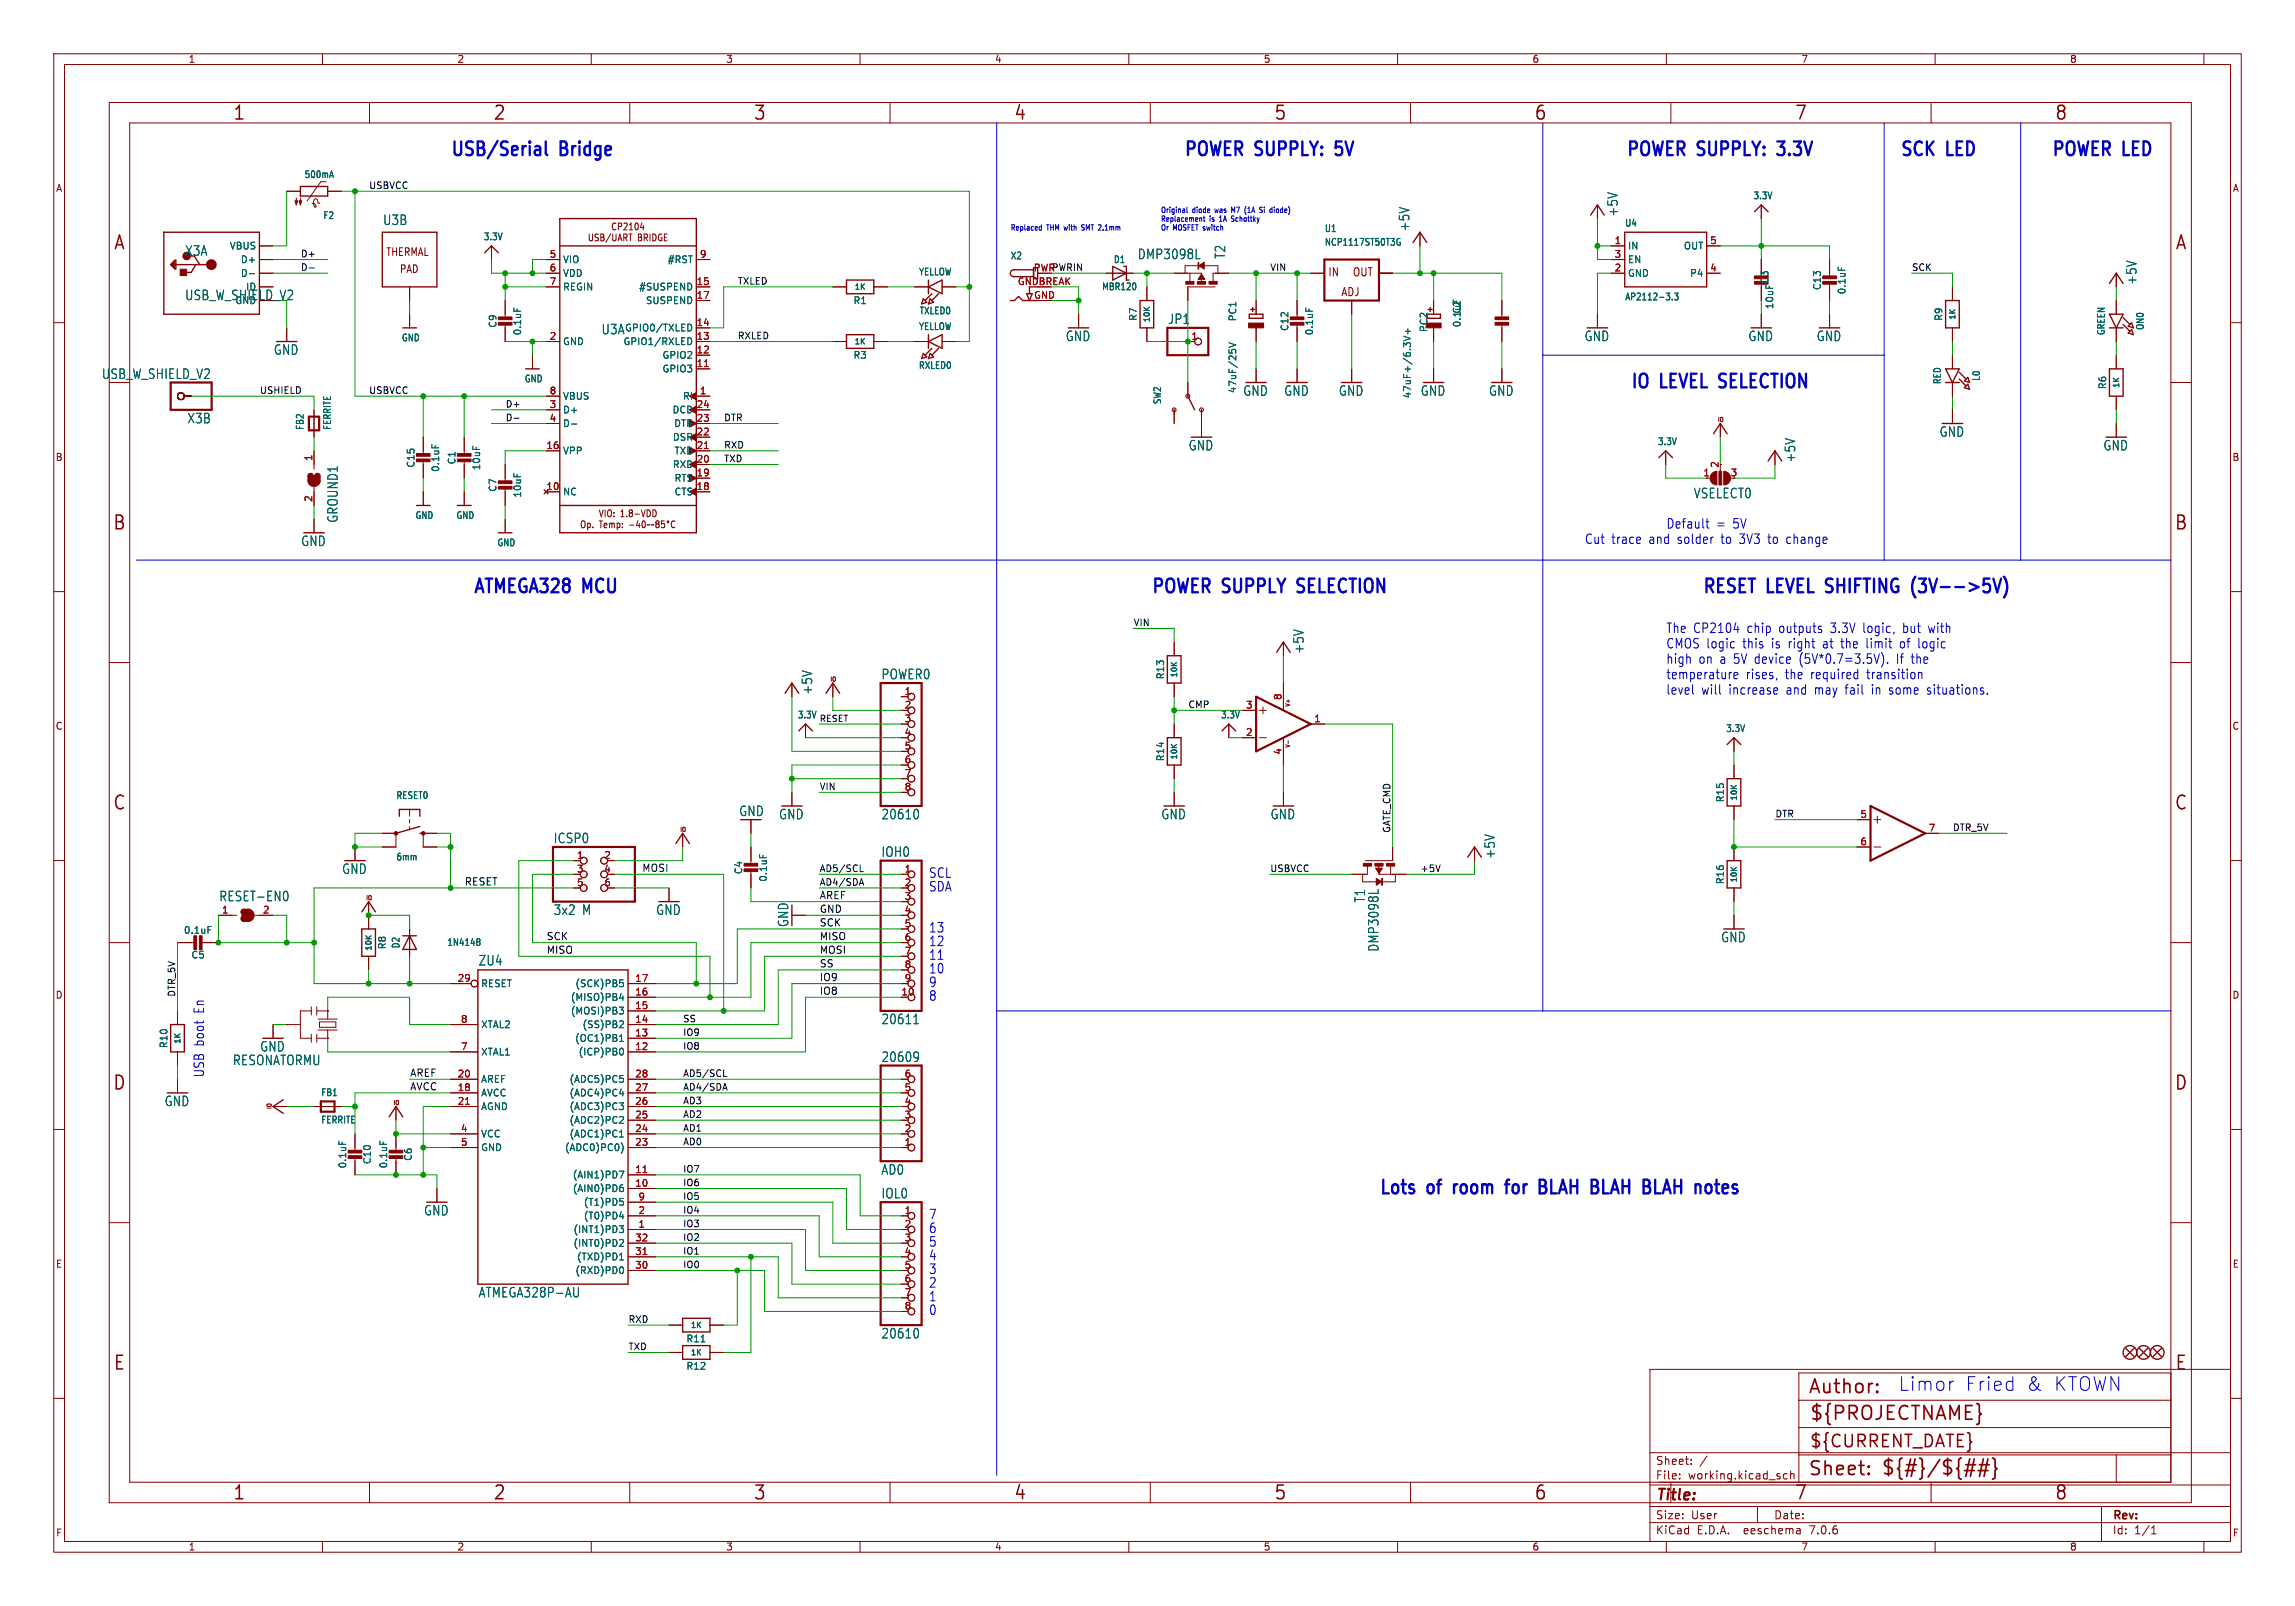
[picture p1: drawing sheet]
<svg xmlns="http://www.w3.org/2000/svg" width="427mm" height="299mm" viewBox="0 0 427 299" stroke-linecap="round" stroke-linejoin="round" font-family="sans-serif">
<defs><g id="words">
<g font-size="3.5" fill="#840000">
<text x="43.2" y="22.7">1</text>
<text x="91.7" y="22.7">2</text>
<text x="140.1" y="22.7">3</text>
<text x="188.5" y="22.7">4</text>
<text x="236.9" y="22.7">5</text>
<text x="285.3" y="22.7">6</text>
<text x="333.8" y="22.7">7</text>
<text x="382.2" y="22.7">8</text>
<text x="21" y="46.8">A</text>
<text x="404.6" y="46.8">A</text>
<text x="20.9" y="98.9">B</text>
<text x="404.4" y="98.9">B</text>
<text x="20.9" y="150.9">C</text>
<text x="404.4" y="150.9">C</text>
<text x="20.9" y="203">D</text>
<text x="404.4" y="203">D</text>
<text x="21" y="255.1">E</text>
<text x="404.5" y="255.1">E</text>
<text x="336.3" y="259.5">Author:</text>
<text x="336.5" y="264.5">${PROJECTNAME}</text>
<text x="336.3" y="274.7">Sheet:</text>
<text x="349.9" y="274.6">${#}/${##}</text>
<text x="43.2" y="279.2">1</text>
<text x="91.7" y="279.2">2</text>
<text x="140.1" y="279.2">3</text>
<text x="188.5" y="279.2">4</text>
<text x="236.9" y="279.2">5</text>
<text x="285.3" y="279.2">6</text>
<text x="333.8" y="279.2">7</text>
<text x="382.2" y="279.2">8</text>
</g>
<g font-size="3.5" fill="#0000c2">
<text x="83.6" y="29.6">USB/Serial</text>
<text x="104.2" y="29.6">Bridge</text>
<text x="220.1" y="29.6">POWER SUPPLY:</text>
<text x="249.3" y="29.6">5V</text>
<text x="302.3" y="29.6">POWER SUPPLY:</text>
<text x="331.6" y="29.6">3.3V</text>
<text x="353.3" y="29.6">SCK</text>
<text x="362.2" y="29.6">LED</text>
<text x="381.5" y="29.6">POWER LED</text>
<text x="303.2" y="72.8">IO</text>
<text x="309" y="72.8">LEVEL SELECTION</text>
<text x="87.9" y="110.9">ATMEGA328</text>
<text x="108.5" y="110.9">MCU</text>
<text x="214" y="110.9">POWER SUPPLY</text>
<text x="242.2" y="110.9">SELECTION</text>
<text x="316.5" y="110.9">RESET LEVEL SHIFTING</text>
<text x="357.4" y="110.9">(3V--&gt;5V)</text>
<text x="256.5" y="222.6">Lots</text>
<text x="265.7" y="222.6">of</text>
<text x="271.4" y="222.6">room</text>
<text x="282.1" y="222.6">for</text>
<text x="289.1" y="222.6">BLAH BLAH BLAH notes</text>
<text x="353.1" y="258.8">Limor</text>
<text x="365.5" y="258.8">Fried</text>
<text x="376.8" y="258.8">&amp;</text>
<text x="381.8" y="258.8">KTOWN</text>
</g>
<text font-size="3.2" fill="#840000" x="336.5" y="269.5">${CURRENT_DATE}</text>
<text font-size="2.8" fill="#840000" x="307.9" y="279.5">Title:</text>
<g font-size="2.5" fill="#006464">
<text x="301.2" y="40.4" transform="rotate(-90 301.2 40.4)">+5V</text>
<text x="34.3" y="47.8">X3A</text>
<text x="71.2" y="42.1">U3B</text>
<text x="262.4" y="43.1" transform="rotate(-90 262.4 43.1)">+5V</text>
<text x="211.6" y="48.4">DMP3098L</text>
<text x="228.2" y="48.2" transform="rotate(-90 228.2 48.2)">T2</text>
<text x="397.7" y="53.1" transform="rotate(-90 397.7 53.1)">+5V</text>
<text x="111.8" y="62.4">U3A</text>
<text x="198.2" y="63.6">GND</text>
<text x="217.2" y="60.5">JP1</text>
<text x="294.7" y="63.6">GND</text>
<text x="325.2" y="63.6">GND</text>
<text x="337.9" y="63.6">GND</text>
<text x="18.9" y="70.7">USB_W_SHIELD_V2</text>
<text x="50.9" y="66.2">GND</text>
<text x="231.2" y="73.8">GND</text>
<text x="238.8" y="73.8">GND</text>
<text x="249" y="73.8">GND</text>
<text x="264.2" y="73.8">GND</text>
<text x="276.9" y="73.8">GND</text>
<text x="34.8" y="78.9">X3B</text>
<text x="221" y="84">GND</text>
<text x="360.7" y="81.4">GND</text>
<text x="391.2" y="84">GND</text>
<text x="334.2" y="86.1" transform="rotate(-90 334.2 86.1)">+5V</text>
<text x="315" y="92.9">VSELECT0</text>
<text x="55.9" y="101.7">GND</text>
<text x="63.1" y="97.3" transform="rotate(-90 63.1 97.3)">GROUND1</text>
<text x="242.8" y="121.7" transform="rotate(-90 242.8 121.7)">+5V</text>
<text x="151.3" y="129.3" transform="rotate(-90 151.3 129.3)">+5V</text>
<text x="163.9" y="126.5">POWER0</text>
<text x="137.4" y="152">GND</text>
<text x="144.8" y="152.5">GND</text>
<text x="163.9" y="152.5">20610</text>
<text x="216" y="152.5">GND</text>
<text x="236.3" y="152.5">GND</text>
<text x="102.9" y="157">ICSP0</text>
<text x="163.9" y="159.5">IOH0</text>
<text x="278.3" y="159.8" transform="rotate(-90 278.3 159.8)">+5V</text>
<text x="40.7" y="167.8">RESET-EN0</text>
<text x="63.6" y="162.7">GND</text>
<text x="254.1" y="167.9" transform="rotate(-90 254.1 167.9)">T1</text>
<text x="102.9" y="170.3">3x2</text>
<text x="108.3" y="170.3">M</text>
<text x="122" y="170.3">GND</text>
<text x="146.9" y="172.5" transform="rotate(-90 146.9 172.5)">GND</text>
<text x="89" y="179.7">ZU4</text>
<text x="256.7" y="177" transform="rotate(-90 256.7 177)">DMP3098L</text>
<text x="320.1" y="175.4">GND</text>
<text x="163.9" y="190.6">20611</text>
<text x="48.3" y="195.7">GND</text>
<text x="163.9" y="197.7">20609</text>
<text x="43.2" y="198.3">RESONATORMU</text>
<text x="30.5" y="205.9">GND</text>
<text x="163.9" y="218.6">AD0</text>
<text x="78.8" y="226.2">GND</text>
<text x="163.9" y="223">IOL0</text>
<text x="89" y="241.4">ATMEGA328P-AU</text>
<text x="163.9" y="249.1">20610</text>
</g>
<text font-size="2.5" fill="#840000" x="34.3" y="56">USB_W_SHIELD_V2</text>
<g font-size="2.5" fill="#0000c2">
<text x="294.8" y="101.4">Cut</text>
<text x="299.8" y="101.4">trace</text>
<text x="306.9" y="101.4">and</text>
<text x="309.9" y="98.5">Default</text>
<text x="312.3" y="101.4">solder</text>
<text x="319.3" y="98.5">=</text>
<text x="320.6" y="101.4">to</text>
<text x="322.5" y="98.5">5V</text>
<text x="324.1" y="101.4">3V3</text>
<text x="329.6" y="101.4">to</text>
<text x="333.1" y="101.4">change</text>
<text x="309.9" y="117.8">The CP2104</text>
<text x="325.1" y="117.8">chip</text>
<text x="331.1" y="117.8">outputs</text>
<text x="340.9" y="117.8">3.3V</text>
<text x="347.1" y="117.8">logic,</text>
<text x="354.6" y="117.8">but</text>
<text x="359.5" y="117.8">with</text>
<text x="309.9" y="120.7">CMOS logic</text>
<text x="309.9" y="123.6">high</text>
<text x="316" y="123.6">on a 5V device</text>
<text x="324.3" y="120.7">this</text>
<text x="329.8" y="120.7">is right</text>
<text x="335.2" y="123.6">(5V*0.7=3.5V).</text>
<text x="339.6" y="120.7">at</text>
<text x="343.1" y="120.7">the</text>
<text x="348" y="120.7">limit</text>
<text x="353.5" y="123.6">If the</text>
<text x="354.4" y="120.7">of</text>
<text x="357.9" y="120.7">logic</text>
<text x="309.9" y="126.4">temperature</text>
<text x="309.9" y="129.3">level</text>
<text x="316.5" y="129.3">will</text>
<text x="321.7" y="129.3">increase</text>
<text x="324.8" y="126.4">rises,</text>
<text x="332.2" y="126.4">the</text>
<text x="332.5" y="129.3">and</text>
<text x="337" y="126.4">required</text>
<text x="337.9" y="129.3">may</text>
<text x="343.8" y="129.3">fail</text>
<text x="347.6" y="126.4">transition</text>
<text x="348.8" y="129.3">in</text>
<text x="352.2" y="129.3">some</text>
<text x="359.4" y="129.3">situations.</text>
<text x="172.7" y="166">SDA</text>
<text x="172.7" y="163.4">SCL</text>
<text x="172.7" y="173.6">13</text>
<text x="172.7" y="178.7">11</text>
<text x="172.7" y="176.1">12</text>
<text x="172.7" y="181.2">10</text>
<text x="172.7" y="183.7">9</text>
<text x="38.1" y="188.3" transform="rotate(-90 38.1 188.3)">En</text>
<text x="172.7" y="186.3">8</text>
<text x="38.1" y="200.4" transform="rotate(-90 38.1 200.4)">USB boot</text>
<text x="172.7" y="226.9">7</text>
<text x="172.7" y="229.5">6</text>
<text x="172.7" y="232">5</text>
<text x="172.7" y="234.5">4</text>
<text x="172.7" y="239.6">2</text>
<text x="172.7" y="237.1">3</text>
<text x="172.7" y="242.2">1</text>
<text x="172.7" y="244.7">0</text>
</g>
<g font-size="2.1" fill="#840000">
<text x="247" y="51.6">IN</text>
<text x="251.6" y="51.6">OUT</text>
<text x="249.4" y="55.3">ADJ</text>
<text x="307.9" y="275.3">File:</text>
<text x="307.9" y="272.6">Sheet:</text>
<text x="314" y="275.3">working.kicad_sch</text>
<text x="307.9" y="285.5">KiCad</text>
<text x="307.9" y="282.7">Size:</text>
<text x="314.6" y="282.7">User</text>
<text x="315.7" y="285.5">E.D.A.</text>
<text x="324.6" y="285.5">eeschema</text>
<text x="329.9" y="282.7">Date:</text>
<text x="336.9" y="285.5">7.0.6</text>
<text x="392.9" y="282.9">Rev:</text>
<text x="392.9" y="285.5">Id:</text>
<text x="397" y="285.5">1/1</text>
</g>
<g font-size="2" fill="#840000">
<text x="71.8" y="47.8">THERMAL</text>
<text x="74.3" y="51">PAD</text>
</g>
<g font-size="1.9" fill="#0f0f0f">
<text x="86.4" y="164.7">RESET</text>
<text x="119.4" y="162.2">MOSI</text>
<text x="152.4" y="167.3">AREF</text>
<text x="152.4" y="172.3">SCK</text>
<text x="152.4" y="169.8">GND</text>
<text x="101.6" y="174.9">SCK</text>
<text x="101.6" y="177.4">MISO</text>
<text x="152.4" y="180">SS</text>
<text x="152.4" y="174.9">MISO</text>
<text x="152.4" y="177.4">MOSI</text>
<text x="152.4" y="185">IO8</text>
<text x="152.4" y="182.5">IO9</text>
<text x="76.2" y="202.8">AVCC</text>
<text x="76.2" y="200.3">AREF</text>
</g>
<g font-size="1.8" fill="#840000">
<text x="35" y="11.9">1</text>
<text x="85" y="11.9">2</text>
<text x="135" y="11.9">3</text>
<text x="185" y="11.9">4</text>
<text x="235" y="11.9">5</text>
<text x="285" y="11.9">6</text>
<text x="335" y="11.9">7</text>
<text x="385" y="11.9">8</text>
<text x="10.3" y="35.9">A</text>
<text x="415.3" y="35.9">A</text>
<text x="122.2" y="44">BRIDGE</text>
<text x="10.3" y="85.9">B</text>
<text x="415.2" y="85.9">B</text>
<text x="117.6" y="97.4">Temp:</text>
<text x="10.3" y="135.9">C</text>
<text x="415.2" y="135.9">C</text>
<text x="10.3" y="185.9">D</text>
<text x="415.2" y="185.9">D</text>
<text x="10.3" y="235.9">E</text>
<text x="415.3" y="235.9">E</text>
<text x="10.3" y="285.9">F</text>
<text x="415.3" y="285.9">F</text>
<text x="35" y="288.5">1</text>
<text x="85" y="288.5">2</text>
<text x="135" y="288.5">3</text>
<text x="185" y="288.5">4</text>
<text x="235" y="288.5">5</text>
<text x="285" y="288.5">6</text>
<text x="335" y="288.5">7</text>
<text x="385" y="288.5">8</text>
</g>
<g font-size="1.8" fill="#006464">
<text x="56.6" y="33.3">500mA</text>
<text x="60.1" y="40.9">F2</text>
<text x="326.1" y="37.3">3.3V</text>
<text x="42.7" y="46.6">VBUS</text>
<text x="89.9" y="44.9">3.3V</text>
<text x="246.4" y="43.3">U1</text>
<text x="246.4" y="45.9">NCP1117ST50T3G</text>
<text x="302.2" y="42.3">U4</text>
<text x="302.8" y="46.6">IN</text>
<text x="313.2" y="46.6">OUT</text>
<text x="44.7" y="49.1">D+</text>
<text x="44.7" y="51.7">D-</text>
<text x="104.6" y="49.1">VIO</text>
<text x="104.6" y="51.7">VDD</text>
<text x="124.1" y="49.1">#RST</text>
<text x="170.9" y="51.4">YELLOW</text>
<text x="187.9" y="48.4">X2</text>
<text x="207.1" y="49.1">D1</text>
<text x="302.8" y="51.7">GND</text>
<text x="302.8" y="49.1">EN</text>
<text x="314.3" y="51.7">P4</text>
<text x="329.2" y="52.9" transform="rotate(-90 329.2 52.9)">C3</text>
<text x="43.7" y="56.7">GND</text>
<text x="45.7" y="54.2">ID</text>
<text x="104.6" y="54.2">REGIN</text>
<text x="118.8" y="54.2">#SUSPEND</text>
<text x="120.1" y="56.7">SUSPEND</text>
<text x="158.7" y="56.7">R1</text>
<text x="171" y="58.6">TXLED0</text>
<text x="204.9" y="54.2">MBR120</text>
<text x="211.7" y="59.8" transform="rotate(-90 211.7 59.8)">R7</text>
<text x="230.2" y="59.8" transform="rotate(-90 230.2 59.8)">PC1</text>
<text x="271.9" y="58.4" transform="rotate(-90 271.9 58.4)">C2</text>
<text x="302.2" y="56">AP2112-3.3</text>
<text x="330.1" y="57.6" transform="rotate(-90 330.1 57.6)">10uF</text>
<text x="338.9" y="54" transform="rotate(-90 338.9 54)">C13</text>
<text x="343.5" y="54.8" transform="rotate(-90 343.5 54.8)">0.1uF</text>
<text x="361.5" y="59.8" transform="rotate(-90 361.5 59.8)">R9</text>
<text x="74.6" y="63.7">GND</text>
<text x="92.6" y="61.1" transform="rotate(-90 92.6 61.1)">C9</text>
<text x="97.1" y="62.4" transform="rotate(-90 97.1 62.4)">0.1uF</text>
<text x="104.6" y="64.4">GND</text>
<text x="115.9" y="64.4">GPIO1/RXLED</text>
<text x="116.2" y="61.8">GPIO0/TXLED</text>
<text x="170.9" y="61.6">YELLOW</text>
<text x="239.9" y="61.7" transform="rotate(-90 239.9 61.7)">C12</text>
<text x="244.5" y="62.4" transform="rotate(-90 244.5 62.4)">0.1uF</text>
<text x="265.7" y="61.8" transform="rotate(-90 265.7 61.8)">PC2</text>
<text x="271.9" y="61" transform="rotate(-90 271.9 61)">0.1uF</text>
<text x="391.8" y="62.4" transform="rotate(-90 391.8 62.4)">GREEN</text>
<text x="399" y="61.5" transform="rotate(-90 399 61.5)">ON0</text>
<text x="97.5" y="71.3">GND</text>
<text x="123.1" y="69.4">GPIO3</text>
<text x="123.1" y="66.9">GPIO2</text>
<text x="158.7" y="66.9">R3</text>
<text x="170.8" y="68.8">RXLED0</text>
<text x="361.3" y="71.5" transform="rotate(-90 361.3 71.5)">RED</text>
<text x="368.5" y="70.9" transform="rotate(-90 368.5 70.9)">L0</text>
<text x="104.6" y="77.1">D+</text>
<text x="104.6" y="74.5">VBUS</text>
<text x="125" y="77.1">DCD</text>
<text x="127" y="74.5">RI</text>
<text x="216.2" y="75.3" transform="rotate(-90 216.2 75.3)">SW2</text>
<text x="230.2" y="73.2" transform="rotate(-90 230.2 73.2)">47uF/25V</text>
<text x="262.7" y="74.2" transform="rotate(-90 262.7 74.2)">47uF+/6.3V+</text>
<text x="392" y="72.5" transform="rotate(-90 392 72.5)">R6</text>
<text x="56.7" y="80" transform="rotate(-90 56.7 80)">FB2</text>
<text x="61.8" y="80" transform="rotate(-90 61.8 80)">FERRITE</text>
<text x="104.6" y="79.6">D-</text>
<text x="125.1" y="82.1">DSR</text>
<text x="125.3" y="79.6">DTR</text>
<text x="308.3" y="83">3.3V</text>
<text x="77.3" y="87.1" transform="rotate(-90 77.3 87.1)">C15</text>
<text x="81.9" y="87.8" transform="rotate(-90 81.9 87.8)">0.1uF</text>
<text x="84.9" y="86.5" transform="rotate(-90 84.9 86.5)">C1</text>
<text x="89.5" y="87.5" transform="rotate(-90 89.5 87.5)">10uF</text>
<text x="104.6" y="84.7">VPP</text>
<text x="125.1" y="87.2">RXD</text>
<text x="125.4" y="89.8">RTS</text>
<text x="125.4" y="84.7">TXD</text>
<text x="92.6" y="91.5" transform="rotate(-90 92.6 91.5)">C7</text>
<text x="97.1" y="92.6" transform="rotate(-90 97.1 92.6)">10uF</text>
<text x="104.6" y="92.3">NC</text>
<text x="125.4" y="92.3">CTS</text>
<text x="77.2" y="96.7">GND</text>
<text x="84.8" y="96.7">GND</text>
<text x="92.4" y="101.8">GND</text>
<text x="216.8" y="126.4" transform="rotate(-90 216.8 126.4)">R13</text>
<text x="148.3" y="133.8">3.3V</text>
<text x="227" y="133.8">3.3V</text>
<text x="321" y="136.3">3.3V</text>
<text x="216.8" y="141.6" transform="rotate(-90 216.8 141.6)">R14</text>
<text x="73.6" y="148.8">RESET0</text>
<text x="320.9" y="149.3" transform="rotate(-90 320.9 149.3)">R15</text>
<text x="73.6" y="160.2">6mm</text>
<text x="138.3" y="162.7" transform="rotate(-90 138.3 162.7)">C4</text>
<text x="142.9" y="164" transform="rotate(-90 142.9 164)">0.1uF</text>
<text x="320.9" y="164.5" transform="rotate(-90 320.9 164.5)">R16</text>
<text x="34.1" y="173.8">0.1uF</text>
<text x="35.5" y="178.4">C5</text>
<text x="72" y="176.6" transform="rotate(-90 72 176.6)">R8</text>
<text x="74.5" y="176.4" transform="rotate(-90 74.5 176.4)">D2</text>
<text x="83.1" y="176.1">1N4148</text>
<text x="89.4" y="183.7">RESET</text>
<text x="106.9" y="183.7">(SCK)PB5</text>
<text x="89.4" y="191.4">XTAL2</text>
<text x="106.1" y="188.8">(MOSI)PB3</text>
<text x="106.1" y="186.3">(MISO)PB4</text>
<text x="108.3" y="191.4">(SS)PB2</text>
<text x="31.3" y="195" transform="rotate(-90 31.3 195)">R10</text>
<text x="89.4" y="196.4">XTAL1</text>
<text x="106.9" y="193.9">(OC1)PB1</text>
<text x="107.5" y="196.4">(ICP)PB0</text>
<text x="89.4" y="201.5">AREF</text>
<text x="105.8" y="201.5">(ADC5)PC5</text>
<text x="59.7" y="209.1">FERRITE</text>
<text x="59.7" y="204">FB1</text>
<text x="89.4" y="204.1">AVCC</text>
<text x="89.4" y="206.6">AGND</text>
<text x="105.8" y="209.1">(ADC2)PC2</text>
<text x="105.8" y="206.6">(ADC3)PC3</text>
<text x="105.8" y="204.1">(ADC4)PC4</text>
<text x="76.8" y="216" transform="rotate(-90 76.8 216)">C6</text>
<text x="89.4" y="211.7">VCC</text>
<text x="89.4" y="214.2">GND</text>
<text x="105" y="214.2">(ADC0)PC0)</text>
<text x="105.8" y="211.7">(ADC1)PC1</text>
<text x="64.6" y="217.3" transform="rotate(-90 64.6 217.3)">0.1uF</text>
<text x="69.2" y="216.6" transform="rotate(-90 69.2 216.6)">C10</text>
<text x="72.2" y="217.3" transform="rotate(-90 72.2 217.3)">0.1uF</text>
<text x="106.5" y="221.8">(AIN0)PD6</text>
<text x="106.5" y="219.3">(AIN1)PD7</text>
<text x="108.5" y="226.9">(T0)PD4</text>
<text x="108.5" y="224.4">(T1)PD5</text>
<text x="106.6" y="229.5">(INT1)PD3</text>
<text x="106.6" y="232">(INT0)PD2</text>
<text x="106.9" y="237.1">(RXD)PD0</text>
<text x="107.2" y="234.5">(TXD)PD1</text>
<text x="127.6" y="249.8">R11</text>
<text x="127.6" y="254.9">R12</text>
</g>
<g font-size="1.8" fill="#a90000">
<text x="300.3" y="45.5">1</text>
<text x="318.1" y="45.5">5</text>
<text x="102.2" y="48">5</text>
<text x="102.2" y="50.5">6</text>
<text x="102.2" y="53.1">7</text>
<text x="129.5" y="53.1">15</text>
<text x="130.1" y="48">9</text>
<text x="189.2" y="53.1">GNDBREAK</text>
<text x="192.2" y="50.5">PWR</text>
<text x="300.3" y="50.5">2</text>
<text x="300.3" y="48">3</text>
<text x="318.1" y="50.5">4</text>
<text x="129.5" y="55.6">17</text>
<text x="192.3" y="55.6">GND</text>
<text x="102.2" y="63.2">2</text>
<text x="129.5" y="65.8">12</text>
<text x="129.5" y="63.2">13</text>
<text x="129.5" y="60.7">14</text>
<text x="221.5" y="63.2">1</text>
<text x="129.5" y="68.3">11</text>
<text x="102.2" y="75.9">3</text>
<text x="102.2" y="73.4">8</text>
<text x="129.5" y="75.9">24</text>
<text x="130.1" y="73.4">1</text>
<text x="101.6" y="83.6">16</text>
<text x="102.2" y="78.5">4</text>
<text x="129.5" y="83.6">21</text>
<text x="129.5" y="81">22</text>
<text x="129.5" y="78.5">23</text>
<text x="58.2" y="85.8" transform="rotate(-90 58.2 85.8)">1</text>
<text x="129.5" y="88.6">19</text>
<text x="129.5" y="86.1">20</text>
<text x="316.8" y="88.6">1</text>
<text x="319.8" y="87.1" transform="rotate(-90 319.8 87.1)">2</text>
<text x="321.9" y="88.6">3</text>
<text x="58.2" y="93.4" transform="rotate(-90 58.2 93.4)">2</text>
<text x="101.6" y="91.2">10</text>
<text x="129.5" y="91.2">18</text>
<text x="168.2" y="129.3">1</text>
<text x="168.2" y="131.8">2</text>
<text x="231.7" y="131.8">3</text>
<text x="238.5" y="130.2" transform="rotate(-90 238.5 130.2)">8</text>
<text x="168.2" y="134.4">3</text>
<text x="168.2" y="136.9">4</text>
<text x="231.7" y="136.9">2</text>
<text x="244.4" y="134.4">1</text>
<text x="168.2" y="139.4">5</text>
<text x="168.2" y="142">6</text>
<text x="238.5" y="140.4" transform="rotate(-90 238.5 140.4)">4</text>
<text x="168.2" y="144.5">7</text>
<text x="168.2" y="147.1">8</text>
<text x="346" y="152.1">5</text>
<text x="358.7" y="154.7">7</text>
<text x="107.2" y="159.8">1</text>
<text x="112.3" y="159.8">2</text>
<text x="346" y="157.2">6</text>
<text x="107.2" y="162.3">3</text>
<text x="107.2" y="164.8">5</text>
<text x="112.3" y="162.3">4</text>
<text x="112.3" y="164.8">6</text>
<text x="168.2" y="162.3">1</text>
<text x="168.2" y="164.8">2</text>
<text x="168.2" y="167.4">3</text>
<text x="41.2" y="169.9">1</text>
<text x="48.8" y="169.9">2</text>
<text x="168.2" y="169.9">4</text>
<text x="168.2" y="172.5">5</text>
<text x="168.2" y="175">6</text>
<text x="168.2" y="177.5">7</text>
<text x="85" y="182.6">29</text>
<text x="118.1" y="185.2">16</text>
<text x="118.1" y="182.6">17</text>
<text x="167.6" y="185.2">10</text>
<text x="168.2" y="180.1">8</text>
<text x="168.2" y="182.6">9</text>
<text x="85.7" y="190.2">8</text>
<text x="118.1" y="190.2">14</text>
<text x="118.1" y="187.7">15</text>
<text x="85.7" y="195.3">7</text>
<text x="118.1" y="195.3">12</text>
<text x="118.1" y="192.8">13</text>
<text x="85" y="202.9">18</text>
<text x="85" y="200.4">20</text>
<text x="118.1" y="202.9">27</text>
<text x="118.1" y="200.4">28</text>
<text x="168.2" y="202.9">5</text>
<text x="168.2" y="200.4">6</text>
<text x="85" y="205.5">21</text>
<text x="118.1" y="208">25</text>
<text x="118.1" y="205.5">26</text>
<text x="168.2" y="208">3</text>
<text x="168.2" y="205.5">4</text>
<text x="85.7" y="210.6">4</text>
<text x="85.7" y="213.1">5</text>
<text x="118.1" y="213.1">23</text>
<text x="118.1" y="210.6">24</text>
<text x="168.2" y="213.1">1</text>
<text x="168.2" y="210.6">2</text>
<text x="118.1" y="220.7">10</text>
<text x="118.1" y="218.2">11</text>
<text x="118.7" y="225.8">2</text>
<text x="118.7" y="223.3">9</text>
<text x="168.2" y="225.8">1</text>
<text x="118.1" y="233.4">31</text>
<text x="118.1" y="230.9">32</text>
<text x="118.7" y="228.3">1</text>
<text x="168.2" y="228.3">2</text>
<text x="168.2" y="230.9">3</text>
<text x="168.2" y="233.4">4</text>
<text x="118.1" y="236">30</text>
<text x="168.2" y="236">5</text>
<text x="168.2" y="238.5">6</text>
<text x="168.2" y="241">7</text>
<text x="168.2" y="243.6">8</text>
</g>
<text font-size="1.8" fill="#0f0f0f" x="192.2" y="50.5">PWRPWRIN</text>
<g font-size="1.7" fill="#0f0f0f">
<text x="68.6" y="35.2">USBVCC</text>
<text x="55.9" y="47.9">D+</text>
<text x="55.9" y="50.5">D-</text>
<text x="137.2" y="53">TXLED</text>
<text x="236.2" y="50.5">VIN</text>
<text x="355.6" y="50.5">SCK</text>
<text x="137.2" y="63.2">RXLED</text>
<text x="48.3" y="73.3">USHIELD</text>
<text x="68.6" y="73.3">USBVCC</text>
<text x="94" y="75.9">D+</text>
<text x="94" y="78.4">D-</text>
<text x="134.6" y="83.5">RXD</text>
<text x="134.6" y="78.4">DTR</text>
<text x="134.6" y="86">TXD</text>
<text x="210.8" y="116.5">VIN</text>
<text x="221" y="131.7">CMP</text>
<text x="152.4" y="147">VIN</text>
<text x="258.7" y="154.9" transform="rotate(-90 258.7 154.9)">GATE_CMD</text>
<text x="330.2" y="152.1">DTR</text>
<text x="363.2" y="154.6">DTR_5V</text>
<text x="152.4" y="164.8">AD4/SDA</text>
<text x="152.4" y="162.2">AD5/SCL</text>
<text x="236.2" y="162.2">USBVCC</text>
<text x="264.2" y="162.2">+5V</text>
<text x="32.7" y="185.4" transform="rotate(-90 32.7 185.4)">DTR_5V</text>
<text x="127" y="190.2">SS</text>
<text x="127" y="195.2">IO8</text>
<text x="127" y="192.7">IO9</text>
<text x="127" y="202.9">AD4/SDA</text>
<text x="127" y="200.3">AD5/SCL</text>
<text x="127" y="205.4">AD3</text>
<text x="127" y="207.9">AD2</text>
<text x="127" y="213">AD0</text>
<text x="127" y="210.5">AD1</text>
<text x="127" y="220.6">IO6</text>
<text x="127" y="218.1">IO7</text>
<text x="127" y="225.7">IO4</text>
<text x="127" y="223.2">IO5</text>
<text x="127" y="228.3">IO3</text>
<text x="127" y="233.3">IO1</text>
<text x="127" y="230.8">IO2</text>
<text x="127" y="235.9">IO0</text>
<text x="116.8" y="251.1">TXD</text>
<text x="116.8" y="246">RXD</text>
</g>
<text font-size="1.6" fill="#0f0f0f" x="152.4" y="134.3">RESET</text>
<g font-size="1.4" fill="#0000c2">
<text x="215.9" y="39.7">Original</text>
<text x="215.9" y="41.3">Replacement</text>
<text x="221.9" y="39.7">diode</text>
<text x="225.1" y="41.3">is</text>
<text x="226.3" y="39.7">was</text>
<text x="227.2" y="41.3">1A</text>
<text x="229.7" y="39.7">M7</text>
<text x="229.7" y="41.3">Schottky</text>
<text x="232.4" y="39.7">(1A</text>
<text x="235.5" y="39.7">Si</text>
<text x="237.7" y="39.7">diode)</text>
<text x="188" y="42.9">Replaced</text>
<text x="194.8" y="42.9">THM with</text>
<text x="201.8" y="42.9">SMT 2.1mm</text>
<text x="215.9" y="42.9">Or</text>
<text x="218.3" y="42.9">MOSFET switch</text>
</g>
<g font-size="1.4" fill="#006464">
<text x="158.8" y="54.2">1K</text>
<text x="364" y="59.6" transform="rotate(-90 364 59.6)">1K</text>
<text x="158.8" y="64.3">1K</text>
<text x="214.2" y="60.1" transform="rotate(-90 214.2 60.1)">10K</text>
<text x="394.5" y="72.3" transform="rotate(-90 394.5 72.3)">1K</text>
<text x="219.3" y="126.1" transform="rotate(-90 219.3 126.1)">10K</text>
<text x="219.3" y="141.4" transform="rotate(-90 219.3 141.4)">10K</text>
<text x="323.4" y="149" transform="rotate(-90 323.4 149)">10K</text>
<text x="323.4" y="164.2" transform="rotate(-90 323.4 164.2)">10K</text>
<text x="69.4" y="176.9" transform="rotate(-90 69.4 176.9)">10K</text>
<text x="33.8" y="194.2" transform="rotate(-90 33.8 194.2)">1K</text>
<text x="128.3" y="247.2">1K</text>
<text x="128.3" y="252.3">1K</text>
</g>
<g font-size="1.1" fill="#840000">
<text x="319.4" y="78.7">IO</text>
<text x="154.3" y="126.9">IO</text>
<text x="240.2" y="131.5" transform="rotate(-90 240.2 131.5)">V+</text>
<text x="240.2" y="139.2" transform="rotate(-90 240.2 139.2)">V-</text>
<text x="126.4" y="154.9">IO</text>
<text x="68" y="167.6">IO</text>
<text x="50.7" y="206.3" transform="rotate(-90 50.7 206.3)">IO</text>
<text x="73.1" y="205.7">IO</text>
</g>
</g></defs>
<g fill="none" stroke="#840000" stroke-width=".19">
<path d="M10 10h406.9v278.6h-406.9zM12 12h402.9v274.6h-402.9zM20.3 19.1h387.4v260.3h-387.4zM60 10v2M68.7 19.1v3.8M110 10v2M117.2 19.1v3.8M160 10v2M165.6 19.1v3.8M210 10v2M214 19.1v3.8M260 10v2"/>
<path d="M262.4 19.1v3.8M310 10v2M310.8 19.1v3.8M359.3 19.1v3.8M360 10v2M410 10v2M24.1 22.9h379.8v252.7h-379.8zM53.3 35.6h2.6M55.1 36.8v1.3M55.9 36.8v1.3M59.5 37.7l-.3 .1-.2-.7-.3-.1a.95 .95 0 0 0 0 1.5l.1-.2a.6 .6 0 0 0-.8-.5M59.7 33.8l-2.6 3.5"/>
<path d="M61 35.6h2.5M297.2 38.1v2.5M327.7 38.1v2.5M10 60h2M48.3 48.3h2.5M48.3 50.8h2.5M48.3 45.7h2.5M76.2 53.3v2.6M76.2 58.4v2.6M91.4 45.7v2.6M94 55.9v3.3M101.6 53.3h2.5"/>
<path d="M101.6 48.3h2.5M101.6 50.8h2.5M109.6 43.5v1l.2 .3 .3-.1 .1-.2v-1M111.3 43.6l-.4-.1-.2 .3 .1 .3 .5 .2v.4l-.2 .1-.4-.1M111.8 43.5h.3l.2 .3-.2 .3 .2 .1 .1 .3-.2 .3h-.4zM111.8 44.1h.3M113.6 43.5l-.9 1.6M114 43.5v1l.2 .3 .3-.1 .1-.2v-1M114.6 41.6l-.1-.1a.62 .62 0 0 0-.7 .5 .62 .62 0 0 0 .5 .7l.3-.1M115 44.8l.3-1.3 .4 1.3M115 42.1h.6l.1-.2-.1-.4h-.6v1.2M115.1 44.4h.5"/>
<path d="M116 44.2l.6-.1 .1-.2-.1-.3-.6-.1v1.3M116.1 41.6l.4-.1 .2 .3-.7 .9h.7M116.3 44.2l.4 .6M117 43.5h.6M117.1 42.7h.6M117.1 41.8l.3-.3v1.2M117.3 43.5v1.3M118.3 41.5h.1a.72 .72 0 0 1 0 1.2 .95 .95 0 0 1-.1-1.2zM118.8 43.5h.3l.2 .3-.2 .3 .2 .1 .1 .3-.2 .3h-.4zM118.8 44.1h.3M119.4 41.4l-.2 .9h.6M119.7 41.9v.8"/>
<path d="M119.8 44.2l.6-.1 .1-.2-.1-.3-.6-.1v1.3M120.1 44.2l.4 .6M120.9 43.5v1.3M121.9 43.6l-.5-.1v1.3l.6-.2M122.6 44.6l.2 .2 .3-.1M123.6 43.5v1.3h.5M129.5 53.3h2.6M129.5 48.3h2.6M129.5 55.9h2.6M154.9 53.3h2.6M162.6 53.3h2.5M170.2 53.3h2.5"/>
<path d="M175.3 53.3h2.5M200.7 58.4v2.6M205.7 50.8h5.1M213.4 53.3v2.6M218.4 50.8h5.1v1.7M221.4 50.8v1.5M223 49.4h-2.5v1.4M223.9 49.4h2.7v1.4M226.1 53.3h-5.1v2.6M228.6 50.8h-2.9v1.5M233.7 55.9v2.5M241.3 55.9v3.3"/>
<path d="M243.8 50.8h2.6M251.5 55.9v2.5M256.5 50.8h2.6M264.2 43.2v2.5M266.7 55.9v2.5M279.4 55.9v3.3M297.2 58.4v2.6M299.7 48.3h2.6M299.7 50.8h2.6M299.7 45.7h2.6M317.5 50.8h2.5M317.5 45.7h2.5"/>
<path d="M327.7 48.3v2.5M327.7 53.3v2.6M327.7 58.4v2.6M340.4 48.3v3.3M340.4 52.6v3.3M340.4 58.4v2.6M363.2 53.3v2.6M393.7 50.8v2.5M393.7 55.9v2.5M414.9 60h2M34.3 73.7h1.3M53.3 61v2.5"/>
<path d="M58.4 76.2v5.1M94 60.2v3.3M99.1 66v2.6M101.6 63.5h2.5M101.6 73.7h2.5M101.6 78.7h2.5M101.6 76.2h2.5M129.5 63.5h2.6M129.5 73.7h2.6M129.5 68.6h2.6M129.5 66h2.6M129.5 61h2.6"/>
<path d="M129.5 78.7h2.6M129.5 76.2h2.6M154.9 63.5h2.6M162.6 63.5h2.5M170.2 63.5h2.5M175.3 63.5h2.5M213.4 61v2.5M218.4 76.2v2.5M221 71.1v2.6M221 63.5h1.2M223.5 76.2v5.1M233.7 61v2.5"/>
<path d="M233.7 68.6v2.5M241.3 60.2v3.3M241.3 68.6v2.5M251.5 68.6v2.5M266.7 61v2.5M266.7 68.6v2.5M279.4 60.2v3.3M279.4 68.6v2.5M320 78.7v2.6M363.2 61v2.5M363.2 66v2.6M363.2 71.1v2.6"/>
<path d="M363.2 76.2v2.5M393.7 61v2.5M393.7 66v2.6M393.7 73.7v2.5M393.7 78.7v2.6M403.9 71.1h3.8M58.4 83.8v3.4M58.4 90.6v3.4M58.4 96.5v2.6M78.7 81.3v3.3M78.7 85.6v3.3M78.7 91.4v2.6"/>
<path d="M86.4 81.3v3.3M86.4 85.6v3.3M86.4 91.4v2.6M94 86.4v3.3M94 90.7v3.3M94 96.5v2.6M101.6 91.4h2.5M101.6 83.8h2.5M108.3 96.9h.3l.2 .1v.7l-.2 .4-.4-.2-.1-.6zM109.3 97.3h.3l.2 .2-.1 .6h-.4M109.3 97.3v1.2M110.3 98v.1"/>
<path d="M111.5 96.9h.6M111.5 94.8l.4 1.3 .3-1.3M111.8 96.9v1.2M112.4 97.7l.5-.1v-.3h-.4l-.1 .2v.6h.5M112.6 94.8v1.3M113.2 94.9l.3-.1 .2 .2 .1 .7-.3 .4-.4-.2-.1-.7zM113.4 97.4l.3-.1 .1 .2M113.4 97.3v.8M113.8 97.5l.2-.2h.2l.1 .8M113.8 97.5v.6M114.2 95.3v.1M114.2 96v.1"/>
<path d="M114.8 97.3h.3l.2 .2-.1 .6h-.4M114.8 97.3v1.2M115.5 96.1h.6M115.5 95.2l.3-.4v1.3M115.8 97.3v.2M115.8 98v.1M116.6 96v.1M117.3 95.4l-.3-.3 .3-.3 .3 .1 .1 .1-.2 .4M117.3 95.4h.2M117.3 95.4l-.3 .2M117.5 95.4l.2 .2M119.3 94.8l.4 1.3 .3-1.3"/>
<path d="M121 95.5l-.2-.6-.4-.1v1.3M122.1 95.5l-.2-.6-.4-.1v1.3M122.2 96.9h.3l.1 .2-.2 .3M122.2 97.4h.2M122.4 97.4l.2 .2v.3l-.1 .2h-.3M123.6 96.9h-.5l-.1 .6 .2-.2 .3 .1 .1 .6-.2 .1-.4-.1M125.6 97l-.1-.1a.62 .62 0 0 0-.7 .5 .62 .62 0 0 0 .4 .7l.4-.1M129.5 91.4h2.6M129.5 83.8h2.6M129.5 88.9h2.6M129.5 86.4h2.6M129.5 81.3h2.6"/>
<path d="M309.9 83.8v2.6M317.5 88.9h.9M320 86.4v2.1M330.2 83.8v2.6M10 110h2M218.4 119.4v2.5M238.8 119.4v2.5M414.9 110h2M20.3 123.2h3.8M147.3 127v2.5M149.9 134.6v2.6M154.9 127v2.5"/>
<path d="M167.6 129.5h1.3M167.6 134.6h1.3M167.6 139.7h1.3M218.4 127v2.5M218.4 134.6v2.6M228.6 134.6v2.6M231.1 137.2h2.6M231.1 132.1h2.6M234.3 137.2h1.3M234.3 132.1h1.3M234.9 131.4v1.3M238.8 127v5.1"/>
<path d="M238.8 137.2v5M239.6 137.7v.5M243.8 134.6h2.6M322.6 137.2v2.5M403.9 123.2h3.8M10 160h2M66 157.5v2.5M71.1 154.9h2.6v2.6h-2.6M76.2 150.5v1.3M76.2 152.4v.6M76.2 153.7v.6M81.3 154.9h-2.6v2.6h2.6"/>
<path d="M127 154.9v2.6M139.7 152.4v2.5M139.7 157.5v3.3M147.3 147.3v2.6M167.6 142.2h1.3M167.6 144.8h1.3M167.6 147.3h1.3M218.4 142.2v2.6M218.4 147.3v2.6M238.8 147.3v2.6M259.1 157.5v2.5h-5.1M274.3 157.5v2.5"/>
<path d="M322.6 142.2v2.6M322.6 149.9v2.5M322.6 157.5v2.5M345.4 157.5h2.6M345.4 152.4h2.6M348.6 157.5h1.3M348.6 152.4h1.3M349.2 151.8v1.2M358.1 154.9h2.6M414.9 160h2M20.3 175.3h3.8M33 175.3h3.3"/>
<path d="M37.3 175.3h3.3M40.6 170.2h3.5M47.4 170.2h3.4M68.6 167.6v5.1M68.6 177.8v2.5M76.2 172.7v5.1M106.7 162.6h1.2M106.7 160h1.2M106.7 165.1h1.2M113 162.6h1.3M113 160h1.3M113 165.1h1.3"/>
<path d="M124.5 165.1v2.5M139.7 161.8v3.3M147.3 170.2h2.6M167.6 175.3h1.3M167.6 162.6h1.3M167.6 167.6h1.3M167.6 172.7h1.3M167.6 177.8h1.3M253.5 162.6v1.4h2.7M254.4 161v1.6h-2.9M256.5 160.9v1.7h5.1M258.7 161v1.6"/>
<path d="M259.6 162.6v1.4h-2.6M322.6 165.1v2.5M322.6 170.2v2.5M403.9 175.3h3.8M33 188v2.5M33 195.6v2.5M50.8 190.5v2.5M53.3 190.5h.1M53.3 190.5h2.6M57.9 188h-2v5h2M57.9 187.2v1.5M57.9 192.3v1.5"/>
<path d="M58.9 193h2.1M58.9 188h2.1M58.9 187.2v1.5M58.9 192.3v1.5M59.2 191.5h3.5M59.2 189.5h3.5M59.4 190h3.1v1h-3.1zM61 188h.1M61 193h.1M61 188v1.5M61 191.5v1.5M83.8 182.9h3.8"/>
<path d="M83.8 190.5h5.1M83.8 195.6h5.1M116.8 182.9h5.1M116.8 193h5.1M116.8 190.5h5.1M116.8 188h5.1M116.8 195.6h5.1M116.8 185.4h5.1M167.6 180.3h1.3M167.6 182.9h1.3M10 210h2M33 200.7v2.5"/>
<path d="M50.8 205.7h2.5M58.4 205.7h5.1M66 210.8v3.3M66 215.1v3.3M73.7 205.7v2.6M73.7 210.8v3.3M73.7 215.1v3.3M83.8 205.7h5.1M83.8 203.2h5.1M83.8 200.7h5.1M83.8 213.4h5.1M83.8 210.8h5.1"/>
<path d="M116.8 205.7h5.1M116.8 218.4h5.1M116.8 203.2h5.1M116.8 200.7h5.1M116.8 213.4h5.1M116.8 210.8h5.1M116.8 208.3h5.1M167.6 203.2h1.3M167.6 200.7h1.3M167.6 213.4h1.3M167.6 208.3h1.3M414.9 210h2"/>
<path d="M20.3 227.3h3.8M81.3 221v2.5M116.8 228.6h5.1M116.8 221h5.1M116.8 226.1h5.1M116.8 236.2h5.1M116.8 233.7h5.1M116.8 231.1h5.1M116.8 223.5h5.1M167.6 226.1h1.3M167.6 236.2h1.3M167.6 231.1h1.3"/>
<path d="M167.6 238.8h1.3M403.9 227.3h3.8M10 260h2M124.5 251.5h2.5M124.5 246.4h2.5M132.1 251.5h2.5M132.1 246.4h2.5M167.6 241.3h1.3M167.6 243.8h1.3M306.9 254.6h108v32h-108zM403.9 255.3h-69.3v20.3M414.9 260h2"/>
<path d="M68.7 275.6v3.8M117.2 275.6v3.8M165.6 275.6v3.8M214 275.6v3.8M262.4 275.6v3.8M306.9 276.1h108M306.9 270.1h108M310.8 275.6v3.8M312.5 274.8v.2M312.5 274.1v.1M314.6 272.1v.2M314.6 271.4v.1"/>
<path d="M317.5 270.7l-1.2 1.9M332.5 274.1l-.5-.1-.2 .3v.4l.1 .2h.6M333.1 274.1l.2-.1 .4 .1 .1 .9M333.1 273.5v1.5M334.6 265.4h69.3M334.6 260.4h69.3M334.6 270.5h69.3M359.3 275.6v3.8M393.7 270.5v5.1M60 286.6v2M110 286.6v2M160 286.6v2"/>
<path d="M210 286.6v2M260 286.6v2M306.9 283.1h108M306.9 280.1h108M310 286.6v2M326.9 280.1v3M334.8 284.3l.1 .9M334.9 285.1l-.1 .1M334.9 284.5l-.1 .1M360 286.6v2M390.9 280.1v6.5M400.3 285.2h.8"/>
<path d="M400.3 284.1l.4-.4v1.5M410 286.6v2"/>
<circle cx="33.7" cy="73.7" r=".63"/>
<circle cx="222.9" cy="63.5" r=".63"/>
<circle cx="124.3" cy="97" r=".17"/>
<circle cx="169.5" cy="134.6" r=".63"/>
<circle cx="169.5" cy="137.2" r=".63"/>
<circle cx="169.5" cy="132.1" r=".63"/>
<circle cx="169.5" cy="139.7" r=".63"/>
<circle cx="169.5" cy="129.5" r=".63"/>
<circle cx="169.5" cy="142.2" r=".63"/>
<circle cx="169.5" cy="147.3" r=".63"/>
<circle cx="169.5" cy="144.8" r=".63"/>
<circle cx="108.6" cy="160" r=".63"/>
<circle cx="108.6" cy="162.6" r=".63"/>
<circle cx="108.6" cy="165.1" r=".63"/>
<circle cx="112.4" cy="165.1" r=".63"/>
<circle cx="112.4" cy="160" r=".63"/>
<circle cx="112.4" cy="162.6" r=".63"/>
<circle cx="169.5" cy="165.1" r=".63"/>
<circle cx="169.5" cy="167.6" r=".63"/>
<circle cx="169.5" cy="172.7" r=".63"/>
<circle cx="169.5" cy="175.3" r=".63"/>
<circle cx="169.5" cy="162.6" r=".63"/>
<circle cx="169.5" cy="170.2" r=".63"/>
<circle cx="169.5" cy="177.8" r=".63"/>
<circle cx="88.3" cy="182.9" r=".63"/>
<circle cx="169.5" cy="180.3" r=".63"/>
<circle cx="169.5" cy="185.4" r=".63"/>
<circle cx="169.5" cy="182.9" r=".63"/>
<circle cx="169.5" cy="213.4" r=".63"/>
<circle cx="169.5" cy="203.2" r=".63"/>
<circle cx="169.5" cy="208.3" r=".63"/>
<circle cx="169.5" cy="210.8" r=".63"/>
<circle cx="169.5" cy="200.7" r=".63"/>
<circle cx="169.5" cy="205.7" r=".63"/>
<circle cx="169.5" cy="228.6" r=".63"/>
<circle cx="169.5" cy="226.1" r=".63"/>
<circle cx="169.5" cy="233.7" r=".63"/>
<circle cx="169.5" cy="236.2" r=".63"/>
<circle cx="169.5" cy="231.1" r=".63"/>
<circle cx="169.5" cy="238.8" r=".63"/>
<circle cx="169.5" cy="241.3" r=".63"/>
<circle cx="169.5" cy="243.8" r=".63"/>
</g>
<g fill="none" stroke="#840000" stroke-width=".41">
<path d="M246.4 48.3h10.1v7.6h-10.1zM31.7 71.1h7.7v5.1h-7.7zM57.5 77.5h1.9v2.5h-1.9zM217.2 61h7.6v5h-7.6zM163.8 127h7.6v22.9h-7.6zM233.7 129.5l10.1 5.1-10.1 5.1zM102.9 157.5h15.2v10.1h-15.2zM348 149.9l10.1 5-10.1 5.1zM45.1 170.2h1.3M163.8 160h7.6v28h-7.6zM163.8 198.1h7.6v17.8h-7.6zM59.7 204.8h2.5v1.9h-2.5z"/>
<path d="M163.8 223.5h7.6v22.9h-7.6z"/>
</g>
<g fill="none" stroke="#840000" stroke-width=".25">
<path d="M55.9 34.7h5.1v1.7h-5.1zM326.4 39.4l1.3-1.3 1.2 1.3M30.4 43.2h17.9v15.2h-17.8zM31.9 49.2l.4-.4v.8l-.2-.4M32.5 48.4h.2v1.6h-.2l-.8-.8zM32.5 48.4v1.4M32.7 49.2h6.6M36.1 47.6l1.1 1.6M36.4 49.2l-.8 1.4h-1.2M71.1 43.2h10.2v10.1h-10.2zM90.2 47l1.2-1.3 1.3 1.3M104.1 40.6h25.4v58.5h-25.4z"/>
<path d="M104.1 45.7h25.4M157.5 52.1h5.1v2.5h-5.1zM171.8 55.6l.6 .6-1 .3zM172.7 53.3l2.6-1.2v2.5zM172.7 52.1v2.5M173 55.6l.7 .6-1 .3zM173.4 54.6l-1.3 1.3M174.6 54.6l-1.2 1.3M188 55.9h.7l.8-.8 .7 .8h2.8M191 54.6h1l-.5 1.3zM191.5 53.3v1.3M192.3 50.2h-3.7a.64 .64 0 0 0-.6 .6 .64 .64 0 0 0 .6 .6h3.7"/>
<path d="M192.3 49.8v2M193 49.8v2M207 49.5l2.5 1.3-2.5 1.3zM209 49.5h.5v2.6h.6M212.1 55.9h2.5v5.1h-2.5zM232.4 58.4h2.5v.8h-2.5zM232.7 57.5h.7M233 57.2v.7M262.9 45.1l1.3-1.9 1.2 1.9M265.4 58.4h2.6v.8h-2.6M265.7 57.5h.7M266.1 57.2v.7"/>
<path d="M295.9 40l1.3-1.9 1.2 1.9M302.3 43.2h15.2v10.1h-15.2zM361.9 55.9h2.6v5.1h-2.6zM392.4 58.4h2.6l-1.3 2.6zM392.4 52.7l1.3-1.9 1.3 1.9M395 59.1l1.2 1.2M74.9 61h2.6M97.8 68.6h2.5M157.5 62.2h5.1v2.6h-5.1zM171.8 65.7l.6 .7-1 .3zM172.7 63.5l2.6-1.3v2.6zM172.7 62.2v2.6"/>
<path d="M173 65.7l.7 .7-1 .3zM173.4 64.8l-1.3 1.2M174.6 64.8l-1.2 1.2M221 73.7l1.2 2.5M361.9 68.6h2.6l-1.3 2.5zM361.9 71.1h2.6M364.5 69.2l1.3 1.3M364.5 70.5l1.3 1.3M365.4 70.8l.7-.6 .3 .9zM366.1 71.4l.3 1-1-.3zM392.4 68.6h2.6v5.1h-2.6zM392.4 61h2.6"/>
<path d="M395 60.3l1.2 1.3M395.9 60.6l.7-.6 .3 1zM395.9 61.9l.7-.6 .3 .9zM77.5 94h2.5M85.1 94h2.5M92.7 99.1h2.5M104.1 94h25.4M308.6 85.1l1.3-1.3 1.2 1.3M318.8 80.6l1.2-1.9 1.3 1.9M328.9 85.7l1.3-1.9 1.3 1.9M146 128.9l1.3-1.9 1.3 1.9M148.6 135.9l1.3-1.3 1.2 1.3"/>
<path d="M153.7 128.9l1.2-1.9 1.3 1.9M217.2 137.2h2.5v5h-2.5zM217.2 121.9h2.5v5.1h-2.5zM227.3 135.9l1.3-1.3 1.3 1.3M237.5 121.3l1.3-1.9 1.2 1.9M321.3 138.4l1.3-1.2 1.2 1.2M74.3 151.8v-1.3h3.8v1.3M78.1 153.7l-4.4 1.2M78.1 154.9h.6M125.7 156.8l1.3-1.9 1.3 1.9M273 159.4l1.3-1.9 1.3 1.9M321.3 144.8h2.5v5.1h-2.5z"/>
<path d="M67.3 172.7h2.5v5.1h-2.5zM67.3 169.5l1.3-1.9 1.2 1.9M74.9 174h2.6M76.2 174l1.3 2.5h-2.6zM321.3 160h2.5v5.1h-2.5zM31.7 190.5h2.6v5.1h-2.6zM88.9 180.3h27.9v58.5h-27.9zM52.7 204.5l-1.9 1.2 1.9 1.3M72.4 207.6l1.3-1.9 1.2 1.9M127 245.1h5.1v2.6h-5.1zM127 250.2h5.1v2.5h-5.1zM395.5 250.7l1.5 1.5"/>
<path d="M397 250.7l-1.5 1.5M398 250.7l1.5 1.5M399.5 250.7l-1.5 1.5M400.6 250.7l1.5 1.5M402.1 250.7l-1.5 1.5"/>
<circle cx="396.2" cy="251.5" r="1.27"/>
<circle cx="398.8" cy="251.5" r="1.27"/>
<circle cx="401.3" cy="251.5" r="1.27"/>
</g>
<g fill="#840000" stroke="#840000" stroke-width=".19">
<path d="M265.3 60.1h2.8v.9h-2.8z"/>
<path d="M37.1 174h.5v2.5h-.5z"/>
<path d="M36.1 174h.5v2.5h-.5z"/>
<path d="M33.5 50.1h1.2v1.2h-1.2z"/>
<path d="M64.8 213.9h2.5v.5h-2.5z"/>
<path d="M64.8 214.9h2.5v.5h-2.5z"/>
<path d="M72.4 213.9h2.5v.5h-2.5z"/>
<path d="M72.4 214.9h2.5v.5h-2.5z"/>
<path d="M220.6 52.3h1.5v.5h-1.5z"/>
<path d="M222.8 52.3h1.5v.5h-1.5z"/>
<path d="M224.9 52.3h1.5v.5h-1.5z"/>
<path d="M223.5 50.9l.7 1h-1.3z"/>
<path d="M223 49.4l1-.6v1.2z"/>
<path d="M222.9 48.8h.1v1.2h-.1z"/>
<path d="M55.6 37.3h.5l-.2 .8z"/>
<path d="M54.9 37.3h.5l-.3 .8z"/>
<path d="M240 59.9h2.6v.6h-2.6z"/>
<path d="M240 58.9h2.6v.5h-2.6z"/>
<path d="M232.3 60.1h2.8v.9h-2.8z"/>
<path d="M278.1 58.9h2.6v.5h-2.6z"/>
<path d="M278.1 59.9h2.6v.6h-2.6z"/>
<path d="M339.1 52.3h2.5v.5h-2.5z"/>
<path d="M339.1 51.3h2.5v.5h-2.5z"/>
<path d="M318.5 88l.4-.3 .5-.1v2.6a1.27 1.27 0 0 1-1.2-.8 1.27 1.27 0 0 1 .3-1.4z"/>
<path d="M319.8 87.6h.5v2.6h-.5z"/>
<path d="M320.7 87.6a1.27 1.27 0 0 1 1.2 1.3 1.27 1.27 0 0 1-1.2 1.3z"/>
<path d="M92.7 59.9h2.5v.6h-2.5z"/>
<path d="M92.7 58.9h2.5v.5h-2.5z"/>
<path d="M138.4 161.5h2.6v.6h-2.6z"/>
<path d="M138.4 160.5h2.6v.5h-2.6z"/>
<path d="M92.7 90.4h2.5v.5h-2.5z"/>
<path d="M92.7 89.4h2.5v.5h-2.5z"/>
<path d="M326.4 51.3h2.5v.5h-2.5z"/>
<path d="M326.4 52.3h2.5v.5h-2.5z"/>
<path d="M77.5 85.3h2.5v.6h-2.5z"/>
<path d="M77.5 84.3h2.5v.5h-2.5z"/>
<path d="M85.1 85.3h2.5v.6h-2.5z"/>
<path d="M85.1 84.3h2.5v.5h-2.5z"/>
<path d="M257.9 160.5h1.6v.5h-1.6z"/>
<path d="M255.8 160.5h1.5v.5h-1.5z"/>
<path d="M253.6 160.5h1.5v.5h-1.5z"/>
<path d="M255.9 161.4h1.3l-.7 1z"/>
<path d="M256 163.3l1 .7-1 .6z"/>
<path d="M257 163.3h.2v1.3h-.2z"/>
<circle cx="73.7" cy="154.9" r=".33"/>
<circle cx="78.7" cy="154.9" r=".33"/>
</g>
<g fill="none" stroke="#006464" stroke-width=".19">
<path d="M61.4 32.7h.5M61.7 31.8l.3 1.2M46.4 50.9h.9M95.6 57.3v.6M222.5 48.1h.7M242.9 57.3v.6M260.3 45.1h.2v.4h-.5l-.1-.2M260.5 44.4h-.5l-.1 .2M311.1 55.6v.2M311.5 54.5h.7l-.4 .5 .3 .1v.5l-.1 .2-.5-.2M342 49.6v.6M106.3 78.8h1"/>
<path d="M128 62.8a.64 .64 0 0 1 .7 .6 .64 .64 0 0 1-.7 .7M128.3 60.3a.68 .68 0 0 1 .4 .6 .68 .68 0 0 1-.4 .6M228.6 63.7l1.3 .5-1.3 .4M229.2 65h.6M261.1 62.5l1.3 .4-1.3 .5M261.4 61.6h1M261.9 61.1v1M80.3 82.7v.6M141.3 158.9v.6M170.5 150.5a1.23 1.23 0 0 1 0 1.7M38.7 172.3h.6M53.2 165.7a1.23 1.23 0 0 1 0 1.8"/>
<path d="M88.9 174.5h.2l.2 .3-.2 .3M88.9 175.1h.2M89.1 175.1l.1 .1 .1 .4-.2 .2h-.2M256.4 165.4v.7M115.2 187.3h.8l-.4 .5 .3 .1 .1 .4-.3 .2h-.3M115.3 193.6h.7M115.3 192.7l.3-.4v1.3M115.3 185.6h.8M115.3 182.2h.6M115.3 200h.6M115.4 182.7h.3l.3 .2-.1 .5-.5 .1M115.4 189.8l.5 .1 .1 .3-.8 .9h.8"/>
<path d="M115.4 195l.2-.1a.68 .68 0 0 1 .4 .6 .68 .68 0 0 1-.4 .7l-.2-.1M115.9 185.2v.8M170 190.3h.9M170.2 189l.2-.4v1.7M170.3 195.6l.5 .2a1.27 1.27 0 0 1-.4 1.6M170.9 196.4l-.2 .2-.4 .1M63 212.2v.6M70.7 212.2v.6M115.2 205h.8l-.4 .5 .3 .2 .1 .4-.3 .2h-.3M115.2 217.7h.9l-.6 1.3M115.3 211.4h.7M115.3 203.4h.8"/>
<path d="M115.4 210.4l.2-.3v1.3M115.4 200.5h.3l.3 .2-.1 .5h-.5M115.4 207.6l.5 .1 .1 .3-.8 .9h.8M115.6 212.5a1.46 1.46 0 0 1 0 1.9M115.9 202.9v.9M107.6 239.4v1.4l-.1 .3h-.5M115.2 227.9h.8l-.4 .5 .3 .1 .1 .4-.3 .3h-.3M115.3 226.2h.8M115.3 234.3h.7M115.3 222.8h.6M115.4 223.3h.3l.3 .3-.1 .4-.5 .1M115.4 230.4l.5 .1 .1 .3-.8 .9h.8"/>
<path d="M115.5 220.8h.4l.1 .2-.1 .4-.4 .2M115.8 235.6l.2 .4-.2 .7M115.9 220.3l-.4 .1M115.9 225.8v.8M130.4 249.5h.7M170.5 247a1.23 1.23 0 0 1 0 1.8"/>
</g>
<g fill="none" stroke="#840000" stroke-width=".2">
<circle cx="218.4" cy="76.2" r=".36"/>
<circle cx="221" cy="73.7" r=".36"/>
<circle cx="223.5" cy="76.2" r=".36"/>
</g>
<path d="M57.8 88.5a.64 .64 0 0 0 .6 .7 .64 .64 0 0 0 .7-.7M57.8 89.3a.64 .64 0 0 0 .6 .6 .64 .64 0 0 0 .7-.6M45.3 169.5a.64 .64 0 0 1 .7 .7 .64 .64 0 0 1-.7 .6M46.1 169.5a.64 .64 0 0 1 .6 .7 .64 .64 0 0 1-.6 .6" fill="none" stroke="#840000" stroke-width="1.3"/>
<circle cx="39.3" cy="49.2" r=".5" fill="none" stroke="#840000" stroke-width="1"/>
<g fill="#840000" stroke="#840000" stroke-width=".25">
<path d="M128.3 88.3l1.2 .6-1.2 .6z"/>
<path d="M128.3 83.2l1.2 .6-1.2 .7z"/>
<path d="M128.3 78.1l1.2 .6-1.2 .7z"/>
<path d="M128.3 91.4l1.2-.6v1.3z"/>
<path d="M128.3 86.4l1.2-.7v1.3z"/>
<path d="M128.3 81.3l1.2-.7v1.3z"/>
<path d="M128.3 76.2l1.2-.6v1.2z"/>
<path d="M128.3 73.7l1.2-.7v1.3z"/>
</g>
<path d="M131.1 68.2h.7M131.1 83.4h.7M86.6 205.3h.7M119.6 218h.7M119.6 233.3h.7" fill="none" stroke="#a90000" stroke-width=".19"/>
<g fill="none" stroke="#840000" stroke-width=".32">
<path d="M349.2 258.7l.1 .1-.1 .1M349.2 258.7l-.1 .1 .1 .1M349.2 257.3v.3M349.2 258.7v.2M349.2 257.3l.1 .2-.1 .1M349.2 257.3l-.1 .2 .1 .1M347.6 273.9l.2 .1-.2 .2M347.6 273.9l-.1 .1 .1 .2M347.6 272.6v.2M347.6 273.9v.3M347.6 272.6l.2 .1-.2 .1M347.6 272.6l-.1 .1 .1 .1"/>
<path d="M365.5 273.4h1.8M365.7 272.3h1.8M367.3 271.2l-.7 3.3M368 273.4h1.8M368.2 272.3h1.9M369 271.2l-.8 3.3M369.8 271.2l-.7 3.3M370.7 271.1l.3 .1 .2 .3v1.2l.3 .4-.3 .3v1.2l-.2 .3-.3 .1"/>
</g>
<path d="M57.5 49.8h1M95.6 77.8h1M160 164.2h.6M160 162.1h.6M160.3 163.4l.4 1.2M267.9 160.8l-.4 1.3M134.6 202.3h.6M134.6 200.2h.6M134.9 201.5l.4 1.2" fill="none" stroke="#0f0f0f" stroke-width=".19"/>
<g fill="none" stroke="#0000c2" stroke-width=".19">
<path d="M185.4 22.9v251.4M220.8 38.5v.9l.1 .1M229.4 39.2l-.3-.7v1M231.8 38.4h.1M234.7 38.5l.1 .1M234.8 39.1v.4M237.1 38.5v.1M237.1 38.8v.7M287 22.9v165.1M350.5 22.9v81.2M375.9 22.9v81.2M193.4 42.7h.3"/>
<path d="M193.4 42.2h.3M193.7 41.8v1M201.2 42.7l.3 .1M201.4 41.8l-.2 .2 .2 .3M223.4 40.5l.2 .1v.6M223.9 40.5h.3M224 40.1v.9l.2 .2M229.1 41.1l.3 .1M229.1 40.4l.1 .2M229.2 40.1l-.1 .2M287 66h63.5M317.4 97h.5"/>
<path d="M317.6 96.4v1.5v.2l.3 .1M25.4 104.1h378.5M322.5 119.3l.1 .1M322.6 117h.9M338.7 117a.31 .31 0 0 1 .2 .3 .31 .31 0 0 1-.2 .3M338.7 116.4l.1 .1M353.6 119.5v.8M357 118.7v1.5l.2 .3M314.9 128.8l.2 .3M322 125h.1M322.6 125.6l.7-.2-.1-.3-.4-.1-.2 .3v.8h.6M322.6 120.4l-.1 .1"/>
<path d="M330.2 127.9l.4 .1 .1 .3-.7 .2M330.6 126.1l-.1 .3M330.6 129l-.4 .1M345.5 125l.1 .1M345.6 124.4v1.8M345.6 126.1l-.1 .1M350.1 121.4a2.38 2.38 0 0 1 0 2.5M351.1 123.2v.1M356.9 125.2a.37 .37 0 0 1 .6-.1l.1 1.1M358.6 129l.1 .1M358.6 128v.4M369.7 128.9v.2"/>
<path d="M185.4 188h218.5M363.4 256.8l-.4 .1"/>
</g>
<path d="M99.8 27.2h.4l.3 .3v1.3M100.5 28.7l-.7 .1M100.5 27.8l-.7 .1M101.5 26.3v2.2l.3 .3M356.2 107.3a3.4 3.4 0 0 0 0 3.7M372.3 107.6l-.7 2.5M372.8 107.2a3.3 3.3 0 0 1 0 3.9M280.8 219.3l-.4 .2-.1 .2v2.2M287.2 219.3a.64 .64 0 0 1 .4 .6 .64 .64 0 0 1-.4 .7 .7 .7 0 0 1 .5 .6 .7 .7 0 0 1-.4 .7h-.9M280 220.2h.8" fill="none" stroke="#0000c2" stroke-width=".43"/>
<g fill="none" stroke="#009600" stroke-width=".19">
<path d="M53.3 35.6v10.1h-2.5M63.5 35.6h116.8v27.9h-2.5M66 35.6v38.1h35.6M50.8 50.8h10.2M50.8 48.3h10.2M53.3 55.9v5.1M76.2 55.9v2.5M91.4 48.3v2.5h10.2M94 50.8v5.1M94 53.3h7.6M101.6 48.3h-2.5v2.5M154.9 53.3h-20.3v7.7h-2.5"/>
<path d="M165.1 53.3h5.1M177.8 53.3h2.5M195.6 50.8h10.1M195.6 53.3h5.1v5.1M195.6 55.9h5.1M210.8 50.8h7.6M213.4 50.8v2.5M221 55.9v15.2M228.6 50.8h15.2M233.7 50.8v5.1M241.3 50.8v5.1M251.5 58.4v10.2"/>
<path d="M259.1 50.8h20.3v5.1M264.2 45.7v5.1M266.7 50.8v5.1M297.2 40.6v7.7h2.5M297.2 45.7h2.5M299.7 50.8h-2.5v7.6M320 45.7h20.4v2.6M327.7 40.6v7.7M327.7 55.9v2.5M340.4 55.9v2.5M355.6 50.8h7.6v2.5M393.7 53.3v2.6"/>
<path d="M35.6 73.7h22.8v2.5M78.7 73.7v7.6M86.4 73.7v7.6M91.4 76.2h10.2M91.4 78.7h10.2M94 63.5h7.6M99.1 63.5v2.5M132.1 63.5h22.8M132.1 78.7h12.7M165.1 63.5h5.1M213.4 63.5h7.6M233.7 63.5v5.1"/>
<path d="M241.3 63.5v5.1M266.7 63.5v5.1M279.4 63.5v5.1M363.2 63.5v2.5M363.2 73.7v2.5M393.7 63.5v2.5M393.7 76.2v2.5M58.4 81.3v2.5M58.4 94v2.5M78.7 88.9v2.5M86.4 88.9v2.5M94 94v2.5"/>
<path d="M101.6 83.8h-7.6v2.6M132.1 83.8h12.7M132.1 86.4h12.7M309.9 86.4v2.5h7.6M320 81.3v5.1M330.2 86.4v2.5h-7.6M210.8 116.8h7.6v2.6M147.3 129.5v10.2h20.3M149.9 137.2h17.7M152.4 134.6h15.2M154.9 129.5v2.6h12.7M218.4 132.1h12.7"/>
<path d="M218.4 129.5v5.1M228.6 137.2h2.5M238.8 121.9v5.1M246.4 134.6h12.7v22.9M322.6 139.7v2.5M71.1 154.9h-5.1v2.6h5.1M81.3 154.9h2.5v10.2M81.3 157.5h2.5M127 157.5v2.5h-12.7M139.7 154.9v2.6M147.3 144.8h20.3M152.4 147.3h15.2"/>
<path d="M167.6 142.2h-20.3v5.1M218.4 144.8v2.5M238.8 142.2v5.1M322.6 152.4v5.1h22.8M330.2 152.4h15.2M360.7 154.9h12.7M33 175.3v12.7M40.6 170.2v5.1h17.8M50.8 170.2h2.5v5.1M68.6 170.2h7.6v2.5M76.2 177.8v5.1M106.7 162.6h-7.6v12.7h30.4v7.6"/>
<path d="M106.7 165.1h-48.3v17.8h25.4M106.7 160h-10.2v17.8h35.6v7.6M114.3 165.1h10.2M114.3 162.6h20.3v25.4M139.7 165.1v2.5h27.9M149.9 170.2h17.7M152.4 165.1h15.2M152.4 162.6h15.2M167.6 175.3h-27.9v10.1h-17.8M167.6 177.8h-25.4v10.2h-20.3M167.6 172.7h-30.4v10.2h-15.3M236.2 162.6h15.3"/>
<path d="M274.3 160v2.6h-12.7M322.6 167.6v2.6M33 198.1v2.6M50.8 190.5h2.5M61 193v2.6h22.8M61 188v-2.6h15.2v5.1h7.6M68.6 180.3v2.6M167.6 185.4h-17.7v10.2h-28M167.6 182.9h-20.3v10.1h-25.4M167.6 180.3h-22.8v10.2h-22.9M53.3 205.7h5.1M63.5 205.7h2.5"/>
<path d="M66 218.4h15.3v2.6M73.7 208.3v2.5h10.1M76.2 200.7h7.6M78.7 213.4h5.1M83.8 203.2h-17.8v7.6M83.8 205.7h-5.1v12.7M121.9 203.2h45.7M121.9 200.7h45.7M121.9 205.7h45.7M121.9 210.8h45.7M121.9 213.4h45.7M121.9 218.4h38.1v7.7h7.6"/>
<path d="M121.9 208.3h45.7M121.9 228.6h28v7.6h17.7M121.9 221h35.6v7.6h10.1M121.9 223.5h33v7.6h12.7M121.9 231.1h25.4v7.7h20.3M121.9 226.1h30.5v7.6h15.2M121.9 233.7h22.9v7.6h22.8M121.9 236.2h20.3v7.6h25.4M137.2 236.2v10.2h-2.6M139.7 233.7v17.8h-5.1M116.8 251.5h7.7M116.8 246.4h7.7"/>
</g>
<g fill="#009600" stroke="#009600" stroke-width=".19">
<circle cx="53.3" cy="175.3" r=".46"/>
<circle cx="58.4" cy="175.3" r=".46"/>
<circle cx="66" cy="157.5" r=".46"/>
<circle cx="68.6" cy="170.2" r=".46"/>
<circle cx="40.6" cy="175.3" r=".46"/>
<circle cx="73.7" cy="210.8" r=".46"/>
<circle cx="68.6" cy="182.9" r=".46"/>
<circle cx="78.7" cy="218.4" r=".46"/>
<circle cx="73.7" cy="218.4" r=".46"/>
<circle cx="76.2" cy="182.9" r=".46"/>
<circle cx="78.7" cy="213.4" r=".46"/>
<circle cx="66" cy="205.7" r=".46"/>
<circle cx="78.7" cy="73.7" r=".46"/>
<circle cx="86.4" cy="73.7" r=".46"/>
<circle cx="137.2" cy="236.2" r=".46"/>
<circle cx="139.7" cy="233.7" r=".46"/>
<circle cx="134.6" cy="188" r=".46"/>
<circle cx="129.5" cy="182.9" r=".46"/>
<circle cx="132.1" cy="185.4" r=".46"/>
<circle cx="83.8" cy="165.1" r=".46"/>
<circle cx="83.8" cy="157.5" r=".46"/>
<circle cx="66" cy="35.6" r=".46"/>
<circle cx="94" cy="53.3" r=".46"/>
<circle cx="94" cy="50.8" r=".46"/>
<circle cx="180.3" cy="53.3" r=".46"/>
<circle cx="241.3" cy="50.8" r=".46"/>
<circle cx="233.7" cy="50.8" r=".46"/>
<circle cx="213.4" cy="50.8" r=".46"/>
<circle cx="99.1" cy="50.8" r=".46"/>
<circle cx="99.1" cy="63.5" r=".46"/>
<circle cx="200.7" cy="55.9" r=".46"/>
<circle cx="147.3" cy="144.8" r=".46"/>
<circle cx="218.4" cy="132.1" r=".46"/>
<circle cx="327.7" cy="45.7" r=".46"/>
<circle cx="221" cy="63.5" r=".46"/>
<circle cx="264.2" cy="50.8" r=".46"/>
<circle cx="266.7" cy="50.8" r=".46"/>
<circle cx="297.2" cy="45.7" r=".46"/>
<circle cx="322.6" cy="157.5" r=".46"/>
</g>
<use href="#words"/>
</svg>
